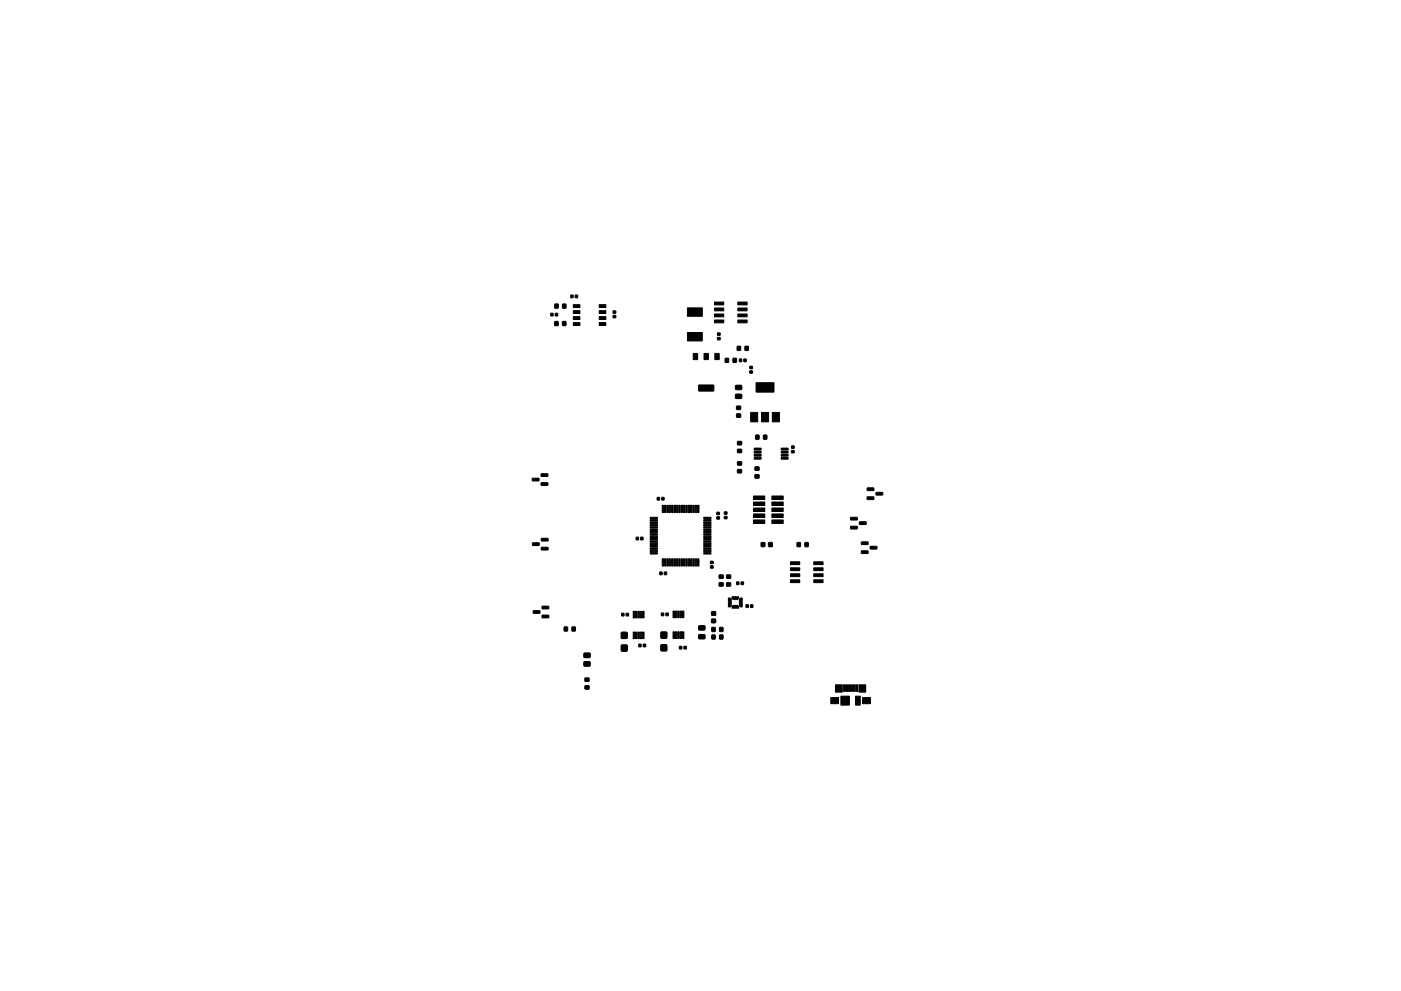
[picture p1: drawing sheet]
<svg xmlns="http://www.w3.org/2000/svg" width="297mm" height="210mm" viewBox="0 0 297 210" stroke-linecap="round" stroke-linejoin="round" font-family="sans-serif">
<g fill="#000" stroke="#000" stroke-width=".21">
<path d="M116.8 66.5h.5v.5h-.5zM117.7 66.5h.5v.5h-.5zM117.6 68.2h.7v.9h-.7zM117.6 64.5h.7v.9h-.7zM119.3 68.2h.7v.9h-.7zM119.3 64.5h.7v.9h-.7zM121 62.6h.5v.6h-.5zM122 62.6h.5v.6h-.5zM121.5 64.6h1.4v.6h-1.4zM121.5 65.9h1.4v.6h-1.4zM121.5 67.2h1.4v.6h-1.4zM121.5 68.5h1.4v.6h-1.4z"/>
<path d="M127.1 68.5h1.4v.6h-1.4zM127.1 67.2h1.4v.6h-1.4zM127.1 65.9h1.4v.6h-1.4zM127.1 64.6h1.4v.6h-1.4zM130 66h.5v.5h-.5zM130 66.9h.5v.5h-.5zM145.7 65.3h3.2v1.8h-3.2zM145.7 70.6h3.2v1.7h-3.2zM147 75h.9v1.3h-.9zM149.3 75h.9v1.3h-.9zM151.5 64.1h1.9v.6h-1.9zM151.5 65.4h1.9v.5l-1.9 .1z"/>
<path d="M151.5 66.6h1.9v.6h-1.9zM151.5 67.9h1.9v.6h-1.9zM152.1 71.6h.6v.5h-.6zM152.1 70.6h.6v.5h-.6zM151.6 75h.9v1.3h-.9zM153.8 76h.7v.9h-.7zM155.4 76h.7v.9h-.7zM156.3 73.5h.7v.8h-.7zM156.4 67.9h2v.6h-1.9zM156.4 66.6h2v.6h-1.9zM156.4 65.4h2v.5l-1.9 .1zM156.4 64.1h2v.6h-1.9z"/>
<path d="M156.8 76.2h.4v.5h-.4zM157.7 76.2h.5v.5h-.5zM158 73.5h.6v.8h-.6zM159 78.7h.5v.5h-.5zM159 77.7h.5v.5h-.5zM148.2 81.7h3.1v1.2l-3.1 .1zM156 83.7l1.1-.1 .2 .2v.6l-.2 .2h-1l-.2-.3zM156 81.8l1.1-.1 .2 .3v.5l-.2 .2h-1l-.2-.2zM156.2 86.2h.8v.7h-.8zM156.2 87.8h.8v.7h-.8zM156.4 93.7h.8v.7h-.8zM156.4 95.3h.8v.7h-.8z"/>
<path d="M156.4 98h.8v.7h-.8zM156.4 99.6h.8v.7h-.8zM159.9 95.1h1.4l.1 .3-1.4 .1zM159.9 95.8l1.4-.1 .1 .4h-1.4zM159.9 96.4h1.4l.1 .3-1.4 .1zM159.9 97.1l1.4-.1 .1 .4h-1.4zM160.2 92.3h.7v.9h-.7zM159.2 87.5h1.4v2h-1.4zM160.1 99.1h.8v.7h-.8zM161.9 92.3h.7v.9h-.7zM161.5 87.5h1.4v2h-1.4zM160.3 81.2h3.8v2h-3.8z"/>
<path d="M163.7 87.5h1.6v2h-1.6zM165.7 97.1l1.3-.1 .1 .4h-1.4zM165.7 96.4h1.3l.1 .3-1.4 .1zM165.7 95.8l1.3-.1 .1 .4h-1.4zM165.7 95.1h1.3l.1 .3-1.4 .1zM167.8 95.6h.6v.5h-.6zM167.8 94.6h.6v.5h-.6zM112.9 101.5h1.3l.1 .5h-1.4zM112.9 115.2h1.4v.5h-1.3zM114.7 102.4h1.4l.1 .5-1.4 .1zM114.7 100.5h1.4l.1 .5-1.4 .1zM114.8 116.1h1.3l.1 .5-1.4 .1z"/>
<path d="M114.8 114.2h1.3l.1 .5-1.4 .1zM134.9 114h.5v.5h-.5zM135.8 114h.5v.5h-.5zM137.9 109.8l1.4-.1 .1 .3h-1.5zM137.9 110.3l1.4-.1 .1 .3h-1.5zM137.9 110.8l1.4-.1 .1 .3h-1.5zM137.9 111.3l1.4-.1 .1 .3h-1.5zM137.9 111.8l1.4-.1 .1 .3h-1.5zM137.9 112.3l1.4-.1 .1 .3h-1.5zM137.9 112.8l1.4-.1 .1 .3h-1.5zM137.9 113.3l1.4-.1 .1 .3h-1.5zM137.9 113.8l1.4-.1 .1 .3h-1.5z"/>
<path d="M137.9 114.3l1.4-.1 .1 .3h-1.5zM137.9 114.8l1.4-.1 .1 .3h-1.5zM137.9 115.3l1.4-.1 .1 .3h-1.5zM137.9 115.8l1.4-.1 .1 .3h-1.5zM137.9 116.3l1.4-.1 .1 .3h-1.5zM137.9 116.8l1.4-.1 .1 .3h-1.5zM137.9 117.3l1.4-.1 .1 .3h-1.5zM139.3 105.5h.5v.6h-.5zM140.4 118.6h.3l-.1 1.5-.2-.1zM140.4 107.2l.3 .1-.1 1.4h-.2zM140.3 105.5h.5v.6h-.5zM140.9 118.6h.3l-.1 1.5-.2-.1z"/>
<path d="M140.9 107.2l.3 .1-.1 1.4h-.2zM141.4 118.6h.3l-.1 1.5-.2-.1zM141.4 107.2l.3 .1-.1 1.4h-.2zM141.9 118.6h.3l-.1 1.5-.2-.1zM141.9 107.2l.3 .1-.1 1.4h-.2zM142.4 118.6h.3l-.1 1.5-.2-.1zM142.4 107.2l.3 .1-.1 1.4h-.2zM142.9 118.6h.3l-.1 1.5-.2-.1zM142.9 107.2l.3 .1-.1 1.4h-.2zM143.4 118.6h.3l-.1 1.5-.2-.1zM143.4 107.2l.3 .1-.1 1.4h-.2zM143.9 118.6h.3l-.1 1.5-.2-.1z"/>
<path d="M143.9 107.2l.3 .1-.1 1.4h-.2zM144.4 118.6h.3l-.1 1.5-.2-.1zM144.4 107.2l.3 .1-.1 1.4h-.2zM144.9 118.6h.3l-.1 1.5-.2-.1zM144.9 107.2l.3 .1-.1 1.4h-.2zM145.4 118.6h.3l-.1 1.5-.2-.1zM145.4 107.2l.3 .1-.1 1.4h-.2zM145.9 118.6h.3l-.1 1.5-.2-.1zM145.9 107.2l.3 .1-.1 1.4h-.2zM146.4 118.6h.3l-.1 1.5-.2-.1zM146.4 107.2l.3 .1-.1 1.4h-.2zM146.9 118.6h.3l-.1 1.5-.2-.1z"/>
<path d="M146.9 107.2l.3 .1-.1 1.4h-.2zM147.4 118.6h.3l-.1 1.5-.2-.1zM147.4 107.2l.3 .1-.1 1.4h-.2zM147.9 118.6h.3l-.1 1.5-.2-.1zM147.9 107.2l.3 .1-.1 1.4h-.2zM149.2 117.3l1.5-.1 .1 .3h-1.5zM149.2 116.8l1.5-.1 .1 .3h-1.5zM149.2 116.3l1.5-.1 .1 .3h-1.5zM149.2 115.8l1.5-.1 .1 .3h-1.5zM149.2 115.3l1.5-.1 .1 .3h-1.5zM149.2 114.8l1.5-.1 .1 .3h-1.5zM149.2 114.3l1.5-.1 .1 .3h-1.5z"/>
<path d="M149.2 113.8l1.5-.1 .1 .3h-1.5zM149.2 113.3l1.5-.1 .1 .3h-1.5zM149.2 112.8l1.5-.1 .1 .3h-1.5zM149.2 112.3l1.5-.1 .1 .3h-1.5zM149.2 111.8l1.5-.1 .1 .3h-1.5zM149.2 111.3l1.5-.1 .1 .3h-1.5zM149.2 110.8l1.5-.1 .1 .3h-1.5zM149.2 110.3l1.5-.1 .1 .3h-1.5zM149.2 109.8l1.5-.1 .1 .3h-1.5zM150.7 119.1h.5v.5h-.5zM152 109.6h.5v.5h-.5zM152 108.7h.5v.5h-.5z"/>
<path d="M153.6 109.6h.5v.5h-.5zM153.6 108.6h.5v.5h-.5zM160.1 100.7h.8v.7h-.8zM159.7 110.3h2.5v.8h-2.5zM159.7 109h2.5v.8h-2.5zM159.7 107.8h2.5v.7h-2.5zM159.7 106.5h2.5v.7h-2.5zM159.7 105.2h2.5v.8h-2.5zM161.4 115.1h.7v.9h-.7zM163 115.1h.7v.9h-.7zM163.6 110.3h2.4v.8h-2.4zM163.6 109h2.4v.8h-2.4z"/>
<path d="M163.6 107.8h2.4v.7h-2.4zM163.6 106.5h2.4v.7h-2.4zM163.6 105.2h2.4v.8h-2.4zM167.6 119.2h1.9l.1 .6h-2zM169 115.1h.7v.9h-.7zM170.7 115.1h.6v.9h-.6zM172.5 119.2h2v.6h-1.9zM180.4 109.8h1.3l.1 .4-1.4 .1zM180.4 111.7h1.3l.1 .4-1.4 .1zM182.2 110.7h1.4l.1 .5-1.4 .1zM182.6 115h1.4l.1 .5h-1.4zM182.6 116.9h1.4l.1 .5h-1.4z"/>
<path d="M183.9 103.5h1.3l.1 .5-1.4 .1zM183.9 105.4h1.3l.1 .5-1.4 .1zM184.5 115.9h1.4v.5l-1.3 .1zM185.7 104.5h1.4l.1 .5h-1.4zM113.1 129.6h1.3l.1 .5h-1.4zM114.9 130.5h1.4l.1 .5-1.4 .1zM114.9 128.6h1.4l.1 .5-1.4 .1zM119.6 133h.7v.9h-.7zM121.3 133h.7v.9h-.7zM123.8 138.6l1.2-.1 .2 .3-.1 .6-.2 .1h-1l-.1-.2zM131.8 130.1h.5v.6h-.5zM132.8 130.1h.4v.6h-.4z"/>
<path d="M131.7 134.2h1.3v1.2h-1.3zM131.7 136.9h1.3v1.2h-1.3zM134.2 134.1h.3v1.4h-.3zM134.2 129.7h.3v1.4h-.3zM134.8 134.1h.3v1.4h-.3zM134.8 129.7h.3v1.4h-.3zM135.2 134.1h.3v1.4h-.3zM135.2 129.7h.3v1.4h-.3zM135.4 136.7h.5v.5h-.5zM135.8 134.1h.3v1.4h-.3zM135.8 129.7h.3v1.4h-.3zM136.2 134.1h.3v1.4h-.3z"/>
<path d="M136.2 129.7h.3v1.4h-.3zM136.4 136.7h.5v.5h-.5zM140.2 130.1h.5v.5h-.5zM139.9 121.4h.5v.5h-.5zM141.2 130.1h.5v.5h-.5zM140.1 134.1h1.3v1.3h-1.3zM140.1 136.8h1.3v1.3h-1.3zM140.9 121.4h.4v.5h-.4zM142.7 134h.3v1.4h-.3zM142.7 129.6h.3v1.4h-.3zM143.2 134h.3v1.4h-.3zM143.2 129.6h.3v1.4h-.3z"/>
<path d="M143.7 134h.3v1.4h-.3zM143.7 129.6h.3v1.4h-.3zM144.2 134h.3v1.4h-.3zM144.2 129.6h.3v1.4h-.3zM144.1 137.1h.4v.6h-.4zM144.7 134h.3v1.4h-.3zM144.7 129.6h.3v1.4h-.3zM145 137.1h.5v.6h-.5zM148.2 134.7l1.1-.1 .2 .2v.6l-.2 .2h-1l-.2-.3zM148.2 132.8l1.1-.1 .2 .3v.5l-.2 .2h-1l-.2-.2zM150.9 131.4h.8v.7h-.8zM150.9 129.8h.8v.7h-.8z"/>
<path d="M150.7 120.1h.5v.4h-.5zM150.9 133.1h.7v.9h-.7zM150.9 134.7h.7v.9h-.7zM152.5 122h.8v.7h-.8zM152.5 123.7h.8v.6h-.8zM152.6 133.1h.7v.9h-.7zM152.6 134.7h.7v.9h-.7zM154.5 127.4h.5v.3l-.5 .1zM154.5 127.9h.5v.3l-.5 .1zM154.1 122h.8v.7h-.8zM154.1 123.7h.8v.6h-.8zM154.5 126.9h.3l.2 .3-.5 .1z"/>
<path d="M154.5 128.4h.5v.1l-.2 .3h-.3zM155.4 128.4l.2 .1v.5h-.4v-.3zM155.2 126.6h.4v.6l-.4-.2zM155.7 128.5h.4l-.1 .5h-.3zM155.7 126.6l.4 .1-.1 .5h-.3zM156.2 128.4l.4 .3v.3h-.4zM156.2 126.6l.4 .1v.3l-.3 .2-.1-.1zM156.2 123.5h.5v.5h-.5zM156.8 127.9h.5l.1 .3-.6 .1zM156.8 127.4h.5l.1 .3-.6 .1zM156.8 128.4h.5l.1 .3-.4 .1zM156.8 127.1l.2-.2h.4l-.1 .4h-.5z"/>
<path d="M157.1 123.5h.5v.5h-.5zM158.2 128.3h.5v.6h-.5zM159.1 128.3h.5v.6h-.5zM167.6 120.5h1.9l.1 .5-2 .1zM167.6 121.8l1.9-.1 .1 .6h-2zM167.6 123h1.9l.1 .6h-2zM172.5 123h2v.6h-1.9zM172.5 121.8l2-.1v.6h-1.9zM172.5 120.5h2v.5l-1.9 .1zM124 143.9h.9v.6h-.9zM124 145.5h.9v.7h-.9zM123.8 140.4h1.2l.2 .2-.1 .6-.2 .2h-1l-.1-.3z"/>
<path d="M176.1 148h1.7v1.3h-1.7zM177.1 145.3h1.5v1.5h-1.5zM178.3 147.7h1.8v1.9h-1.8zM178.8 145.3h.5v1.4h-.5zM179.5 145.3h.4v1.4h-.4zM180.1 145.3h.5v1.4h-.5zM180.8 145.3h.4v1.4h-.4zM181.4 147.7h1v1.9h-1zM181.4 145.3h.5v1.4h-.5zM182.1 145.3h1.4v1.5h-1.4zM182.9 148h1.6v1.3h-1.6z"/>
</g>
</svg>
